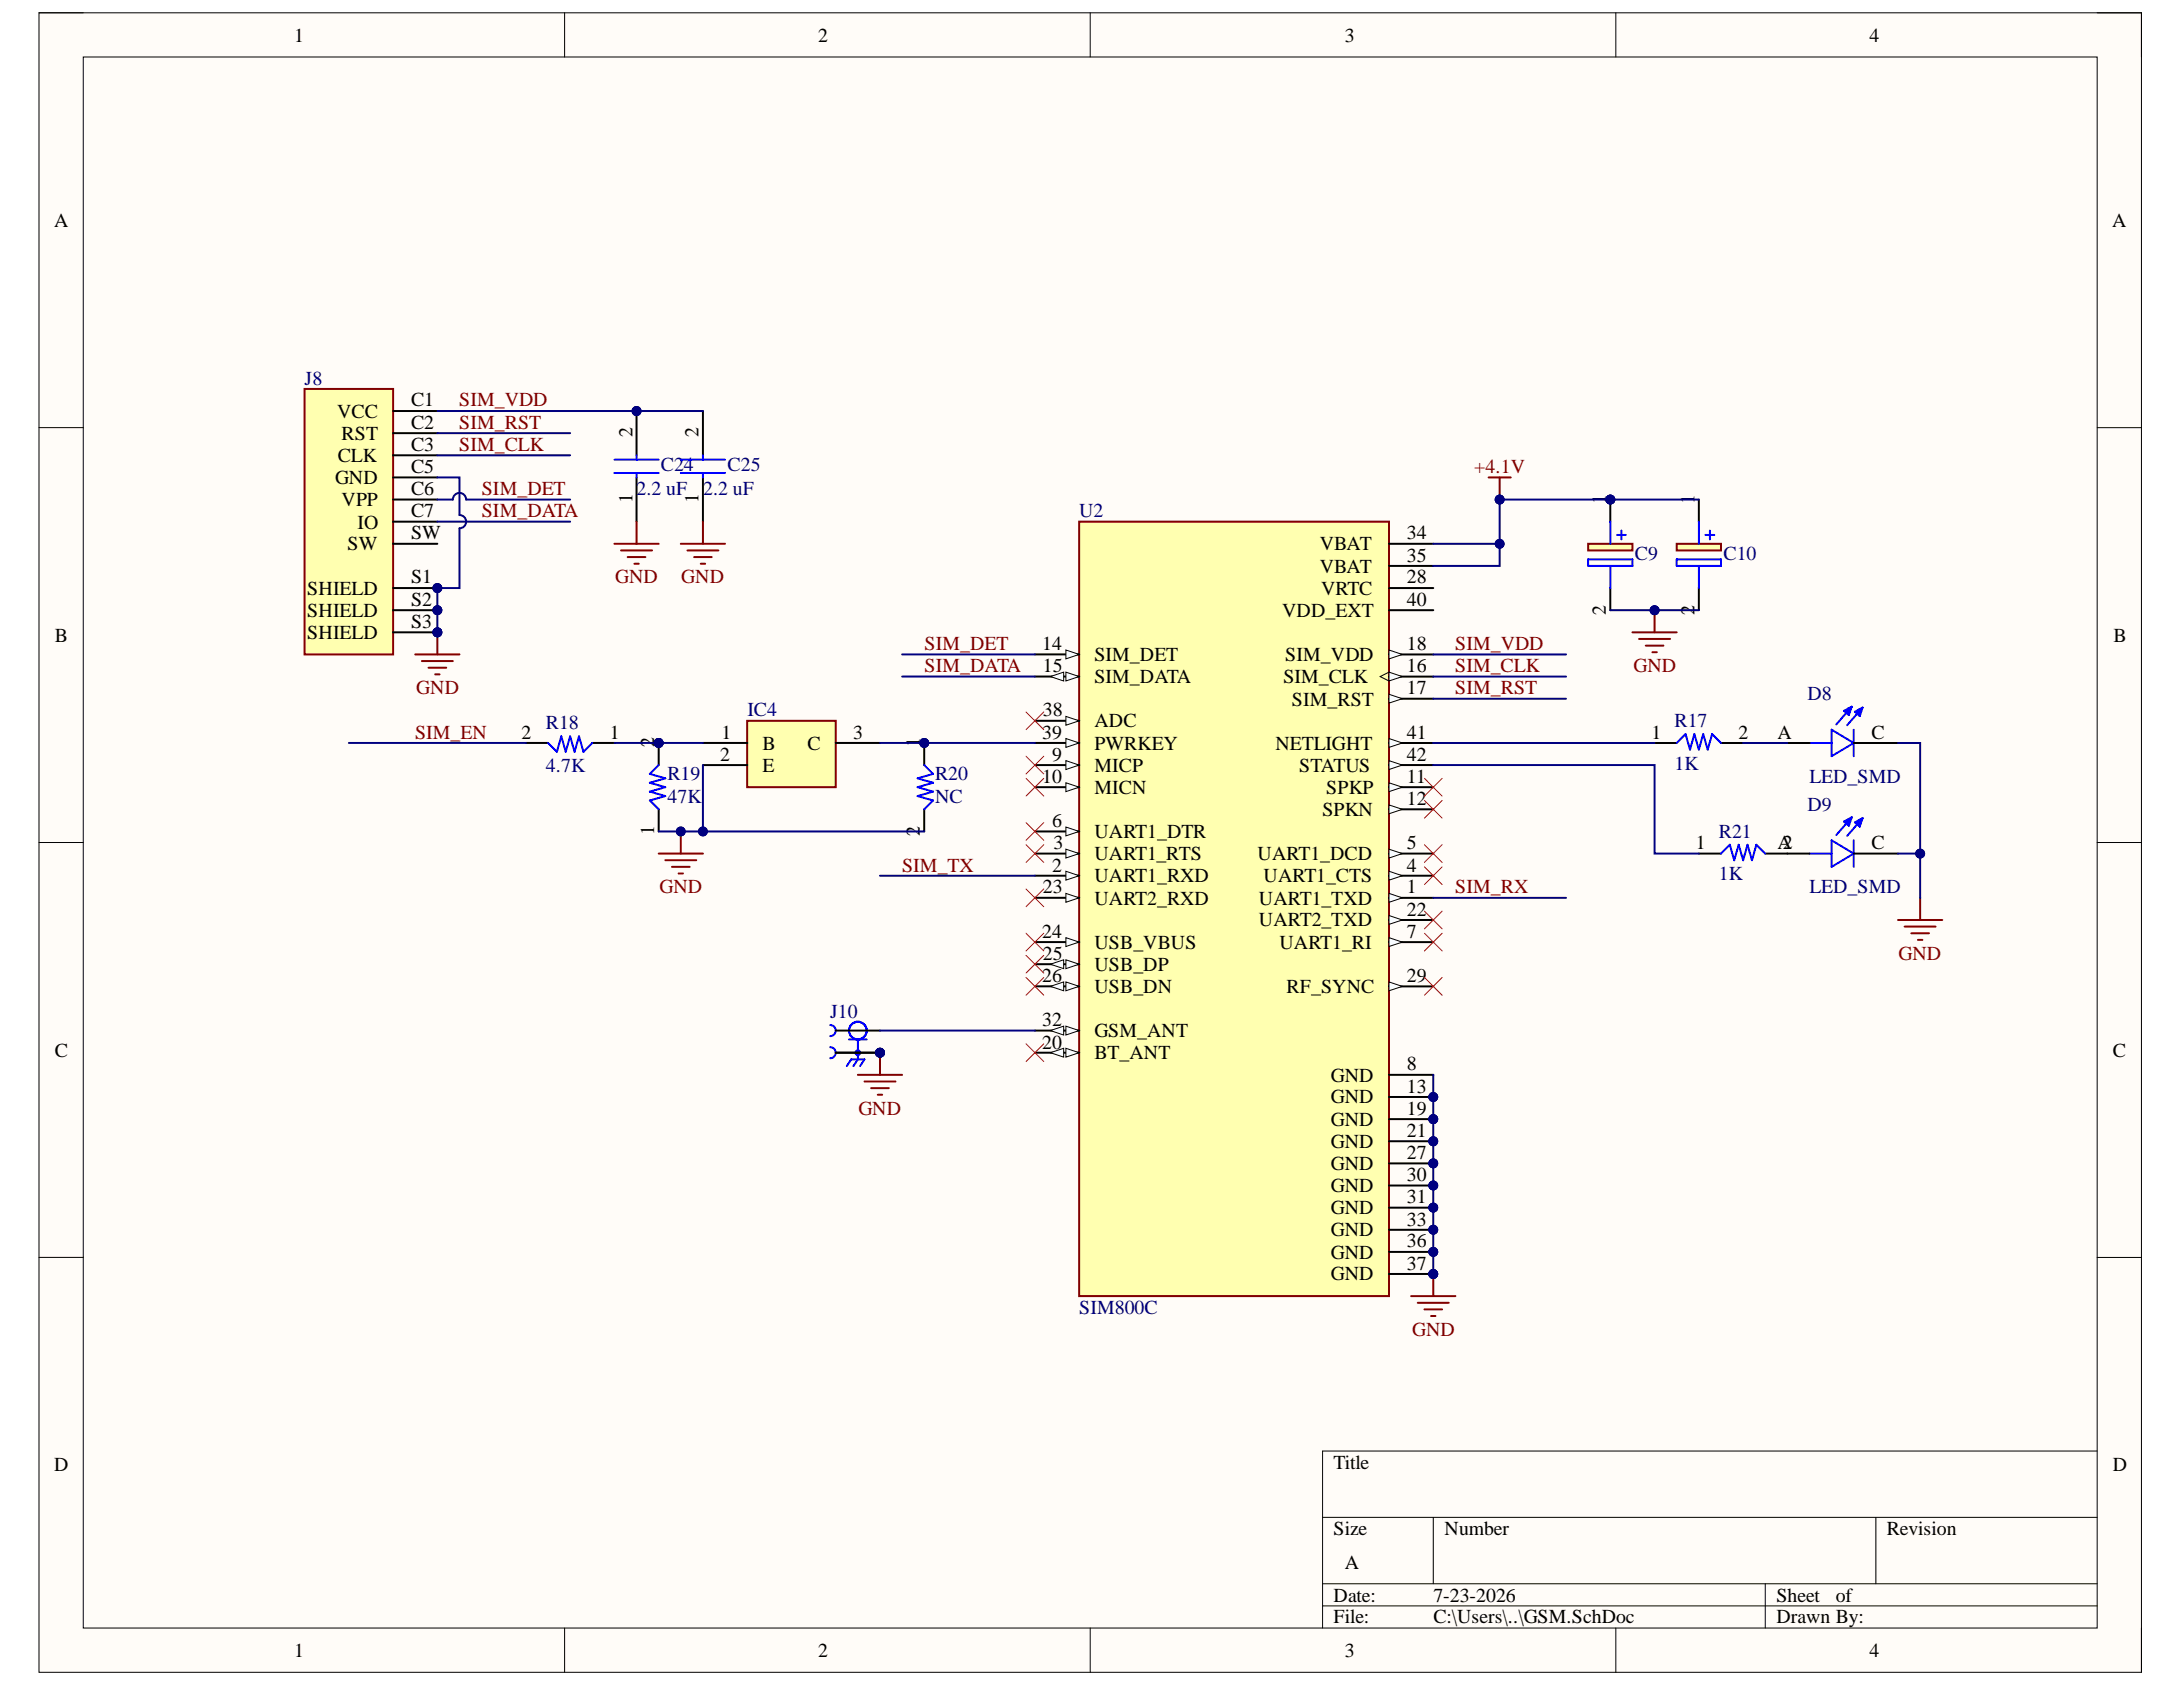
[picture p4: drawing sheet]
<svg xmlns="http://www.w3.org/2000/svg" width="279mm" height="216mm" viewBox="0 0 279 216" stroke-linecap="round" stroke-linejoin="round" font-family="sans-serif">
<defs><g id="words">
<g font-size="2.5">
<text x="37.6" y="5.3">1</text>
<text x="104.7" y="5.3">2</text>
<text x="172.1" y="5.3">3</text>
<text x="239.3" y="5.3">4</text>
<text x="6.9" y="29">A</text>
<text x="270.3" y="29">A</text>
<text x="43.1" y="53.4">VCC</text>
<text x="52.6" y="52">C1</text>
<text x="43.2" y="59.1">CLK</text>
<text x="43.7" y="56.3">RST</text>
<text x="52.6" y="54.9">C2</text>
<text x="52.6" y="57.7">C3</text>
<text x="80.9" y="56" transform="rotate(-90 80.9 56)">2</text>
<text x="89.4" y="56" transform="rotate(-90 89.4 56)">2</text>
<text x="42.9" y="62">GND</text>
<text x="43.7" y="64.8">VPP</text>
<text x="52.6" y="60.5">C5</text>
<text x="52.6" y="63.3">C6</text>
<text x="80.9" y="64.4" transform="rotate(-90 80.9 64.4)">1</text>
<text x="89.4" y="64.4" transform="rotate(-90 89.4 64.4)">1</text>
<text x="205.5" y="64.5" transform="rotate(-90 205.5 64.5)">1</text>
<text x="216.9" y="64.5" transform="rotate(-90 216.9 64.5)">1</text>
<text x="44.5" y="70.4">SW</text>
<text x="45.8" y="67.6">IO</text>
<text x="52.6" y="66.2">C7</text>
<text x="52.6" y="69">SW</text>
<text x="168.9" y="70.4">VBAT</text>
<text x="180.1" y="69">34</text>
<text x="180.1" y="71.9">35</text>
<text x="39.3" y="76.1">SHIELD</text>
<text x="52.6" y="74.7">S1</text>
<text x="52.6" y="77.5">S2</text>
<text x="168.9" y="73.3">VBAT</text>
<text x="169.1" y="76.1">VRTC</text>
<text x="180.1" y="74.7">28</text>
<text x="180.1" y="77.5">40</text>
<text x="7" y="82.1">B</text>
<text x="39.3" y="79">SHIELD</text>
<text x="39.3" y="81.8">SHIELD</text>
<text x="52.6" y="80.3">S3</text>
<text x="133.4" y="83.2">14</text>
<text x="164.1" y="79">VDD_EXT</text>
<text x="180.1" y="83.2">18</text>
<text x="205.5" y="78.7" transform="rotate(-90 205.5 78.7)">2</text>
<text x="216.9" y="78.7" transform="rotate(-90 216.9 78.7)">2</text>
<text x="270.5" y="82.1">B</text>
<text x="133.5" y="86">15</text>
<text x="140.1" y="84.6">SIM_DET</text>
<text x="140.1" y="87.4">SIM_DATA</text>
<text x="164.3" y="87.4">SIM_CLK</text>
<text x="164.5" y="84.6">SIM_VDD</text>
<text x="180.1" y="86">16</text>
<text x="180.1" y="88.9">17</text>
<text x="66.7" y="94.5">2</text>
<text x="78.1" y="94.5">1</text>
<text x="83.7" y="95.6" transform="rotate(-90 83.7 95.6)">2</text>
<text x="92.4" y="94.5">1</text>
<text x="97.6" y="96">B</text>
<text x="103.4" y="96">C</text>
<text x="109.2" y="94.5">3</text>
<text x="117.7" y="95.6" transform="rotate(-90 117.7 95.6)">1</text>
<text x="133.4" y="94.5">39</text>
<text x="133.5" y="91.7">38</text>
<text x="140.1" y="93.1">ADC</text>
<text x="140.1" y="96">PWRKEY</text>
<text x="163.2" y="96">NETLIGHT</text>
<text x="165.4" y="90.3">SIM_RST</text>
<text x="180.1" y="94.5">41</text>
<text x="211.4" y="94.5">1</text>
<text x="222.5" y="94.5">2</text>
<text x="227.5" y="94.5">A</text>
<text x="239.5" y="94.5">C</text>
<text x="92.2" y="97.3">2</text>
<text x="97.6" y="98.8">E</text>
<text x="133.4" y="100.2">10</text>
<text x="134.7" y="97.3">9</text>
<text x="140.1" y="98.8">MICP</text>
<text x="140.1" y="101.6">MICN</text>
<text x="166.3" y="98.8">STATUS</text>
<text x="169.8" y="101.6">SPKP</text>
<text x="180.1" y="97.3">42</text>
<text x="180.1" y="100.2">11</text>
<text x="83.7" y="106.8" transform="rotate(-90 83.7 106.8)">1</text>
<text x="117.7" y="107.1" transform="rotate(-90 117.7 107.1)">2</text>
<text x="134.7" y="105.9">6</text>
<text x="140.1" y="107.3">UART1_DTR</text>
<text x="169.2" y="104.4">SPKN</text>
<text x="180.1" y="103">12</text>
<text x="134.7" y="111.5">2</text>
<text x="134.8" y="108.7">3</text>
<text x="140.1" y="110.1">UART1_RTS</text>
<text x="140.1" y="112.9">UART1_RXD</text>
<text x="161" y="110.1">UART1_DCD</text>
<text x="161.7" y="112.9">UART1_CTS</text>
<text x="180.1" y="108.7">5</text>
<text x="180.1" y="111.5">4</text>
<text x="217" y="108.7">1</text>
<text x="227.5" y="108.7">A</text>
<text x="228.2" y="108.7">2</text>
<text x="239.5" y="108.7">C</text>
<text x="133.4" y="120">24</text>
<text x="133.5" y="114.3">23</text>
<text x="140.1" y="115.8">UART2_RXD</text>
<text x="161.1" y="115.8">UART1_TXD</text>
<text x="161.1" y="118.6">UART2_TXD</text>
<text x="180.1" y="114.3">1</text>
<text x="180.1" y="117.2">22</text>
<text x="180.1" y="120">7</text>
<text x="133.4" y="125.7">26</text>
<text x="133.5" y="122.9">25</text>
<text x="140.1" y="121.4">USB_VBUS</text>
<text x="140.1" y="124.2">USB_DP</text>
<text x="163.7" y="121.4">UART1_RI</text>
<text x="180.1" y="125.7">29</text>
<text x="133.4" y="131.3">32</text>
<text x="140.1" y="127.1">USB_DN</text>
<text x="164.7" y="127.1">RF_SYNC</text>
<text x="7" y="135.2">C</text>
<text x="133.4" y="134.2">20</text>
<text x="140.1" y="132.8">GSM_ANT</text>
<text x="140.1" y="135.5">BT_ANT</text>
<text x="180.1" y="137">8</text>
<text x="270.4" y="135.2">C</text>
<text x="170.3" y="138.4">GND</text>
<text x="170.3" y="141.2">GND</text>
<text x="180.1" y="139.9">13</text>
<text x="180.1" y="142.7">19</text>
<text x="170.3" y="144.1">GND</text>
<text x="170.3" y="146.9">GND</text>
<text x="170.3" y="149.8">GND</text>
<text x="180.1" y="145.5">21</text>
<text x="180.1" y="148.3">27</text>
<text x="170.3" y="152.5">GND</text>
<text x="170.3" y="155.4">GND</text>
<text x="180.1" y="151.2">30</text>
<text x="180.1" y="154">31</text>
<text x="170.3" y="158.2">GND</text>
<text x="170.3" y="161.1">GND</text>
<text x="180.1" y="156.9">33</text>
<text x="180.1" y="159.6">36</text>
<text x="170.3" y="163.9">GND</text>
<text x="180.1" y="162.5">37</text>
<text x="6.9" y="188.3">D</text>
<text x="170.7" y="188">Title</text>
<text x="270.4" y="188.3">D</text>
<text x="170.7" y="196.4">Size</text>
<text x="184.9" y="196.4">Number</text>
<text x="241.5" y="196.4">Revision</text>
<text x="172.1" y="200.7">A</text>
<text x="170.7" y="205">Date:</text>
<text x="170.7" y="207.8">File:</text>
<text x="183.5" y="205">7-23-2026</text>
<text x="183.5" y="207.8">C:\Users\..\GSM.SchDoc</text>
<text x="227.4" y="205">Sheet</text>
<text x="227.4" y="207.8">Drawn By:</text>
<text x="235" y="205">of</text>
<text x="37.6" y="212.1">1</text>
<text x="104.7" y="212.1">2</text>
<text x="172.1" y="212.1">3</text>
<text x="239.3" y="212.1">4</text>
</g>
<g font-size="2.5" fill="#000080">
<text x="39" y="49.2">J8</text>
<text x="81.5" y="63.3">2.2 uF</text>
<text x="84.6" y="60.3">C24</text>
<text x="90" y="63.3">2.2 uF</text>
<text x="93.1" y="60.3">C25</text>
<text x="138.1" y="66.2">U2</text>
<text x="209.3" y="71.6">C9</text>
<text x="220.6" y="71.6">C10</text>
<text x="231.3" y="89.6">D8</text>
<text x="69.9" y="93.4">R18</text>
<text x="95.7" y="91.7">IC4</text>
<text x="214.3" y="93.1">R17</text>
<text x="69.9" y="98.8">4.7K</text>
<text x="85.4" y="99.9">R19</text>
<text x="119.7" y="99.9">R20</text>
<text x="214.3" y="98.5">1K</text>
<text x="231.6" y="100.2">LED_SMD</text>
<text x="85.4" y="102.7">47K</text>
<text x="119.7" y="102.7">NC</text>
<text x="220" y="107.3">R21</text>
<text x="231.3" y="103.8">D9</text>
<text x="220" y="112.6">1K</text>
<text x="231.6" y="114.3">LED_SMD</text>
<text x="106.2" y="130.2">J10</text>
<text x="138.1" y="168.2">SIM800C</text>
</g>
<g font-size="2.5" fill="#800000">
<text x="58.8" y="52">SIM_VDD</text>
<text x="58.8" y="57.7">SIM_CLK</text>
<text x="58.8" y="54.9">SIM_RST</text>
<text x="61.7" y="63.3">SIM_DET</text>
<text x="188.7" y="60.5">+4.1V</text>
<text x="61.7" y="66.2">SIM_DATA</text>
<text x="78.7" y="74.7">GND</text>
<text x="87.2" y="74.7">GND</text>
<text x="118.3" y="83.2">SIM_DET</text>
<text x="186.2" y="83.2">SIM_VDD</text>
<text x="53.3" y="88.9">GND</text>
<text x="118.3" y="86">SIM_DATA</text>
<text x="186.2" y="88.9">SIM_RST</text>
<text x="186.2" y="86">SIM_CLK</text>
<text x="209.1" y="86">GND</text>
<text x="53.1" y="94.5">SIM_EN</text>
<text x="115.5" y="111.5">SIM_TX</text>
<text x="84.4" y="114.3">GND</text>
<text x="186.2" y="114.3">SIM_RX</text>
<text x="243" y="122.9">GND</text>
<text x="109.9" y="142.7">GND</text>
<text x="180.7" y="171">GND</text>
</g>
</g></defs>
<path d="M5 1.6h269.1v212.4h-269.1z" fill-rule="evenodd" fill="#fffcf8"/>
<path d="M5 1.6h269.1v212.4h-269.1z" fill="none" stroke="#000" stroke-width=".13"/>
<path d="M10.7 7.3h257.7v201.1h-257.7z" fill-rule="evenodd" fill="#fffcf8"/>
<g fill="none" stroke="#000" stroke-width=".13">
<path d="M5 1.6h5.7M10.7 7.3h257.7v201.1h-257.7zM72.3 1.6v5.7M139.5 1.6v5.7M206.8 1.6v5.7M268.4 1.6h5.7v5.7M5 54.7h5.7M268.4 54.7h5.7M5 107.8h5.7M268.4 107.8h5.7M5 160.9h5.7M268.4 160.9h5.7"/>
<path d="M169.3 194.2h99.1M183.4 194.2v8.5M240.1 194.2v8.5M268.4 185.7h-99.1v22.7M72.3 208.4v5.6M139.5 208.4v5.6M169.3 202.7h99.1M169.3 205.5h99.1M206.8 208.4v5.6M225.9 202.7v5.7M274.1 208.4v5.6"/>
</g>
<circle cx="183.4" cy="140.4" r=".57" fill="#000080"/>
<circle cx="183.4" cy="140.4" r=".57" fill="none" stroke="#000080" stroke-width=".13"/>
<circle cx="183.4" cy="143.2" r=".57" fill="#000080"/>
<circle cx="183.4" cy="143.2" r=".57" fill="none" stroke="#000080" stroke-width=".13"/>
<circle cx="183.4" cy="146.1" r=".57" fill="#000080"/>
<circle cx="183.4" cy="146.1" r=".57" fill="none" stroke="#000080" stroke-width=".13"/>
<circle cx="183.4" cy="148.9" r=".57" fill="#000080"/>
<circle cx="183.4" cy="148.9" r=".57" fill="none" stroke="#000080" stroke-width=".13"/>
<circle cx="183.4" cy="151.7" r=".57" fill="#000080"/>
<circle cx="183.4" cy="151.7" r=".57" fill="none" stroke="#000080" stroke-width=".13"/>
<circle cx="183.4" cy="154.5" r=".57" fill="#000080"/>
<circle cx="183.4" cy="154.5" r=".57" fill="none" stroke="#000080" stroke-width=".13"/>
<circle cx="183.4" cy="157.4" r=".57" fill="#000080"/>
<circle cx="183.4" cy="157.4" r=".57" fill="none" stroke="#000080" stroke-width=".13"/>
<circle cx="183.4" cy="160.2" r=".57" fill="#000080"/>
<circle cx="183.4" cy="160.2" r=".57" fill="none" stroke="#000080" stroke-width=".13"/>
<circle cx="183.4" cy="163" r=".57" fill="#000080"/>
<circle cx="183.4" cy="163" r=".57" fill="none" stroke="#000080" stroke-width=".13"/>
<path d="M138.1 66.8h39.7v99.1h-39.7z" fill-rule="evenodd" fill="#ffffb0"/>
<path d="M138.1 66.8h39.7v99.1h-39.7z" fill="none" stroke="#800000" stroke-width=".25"/>
<path d="M132.5 83.8h5.6" fill="none" stroke="#000" stroke-width=".25"/>
<path d="M136.4 83.2l1.7 .6-1.7 .5z" fill="#f8fcff"/>
<path d="M136.4 83.2l1.7 .6-1.7 .5z" fill="none" stroke="#000" stroke-width=".13"/>
<path d="M132.5 86.6h5.6" fill="none" stroke="#000" stroke-width=".25"/>
<path d="M136.4 86l1.7 .6-1.7 .5z" fill="#f8fcff"/>
<path d="M136.4 86l1.7 .6-1.7 .5z" fill="none" stroke="#000" stroke-width=".13"/>
<path d="M134.4 86.6l1.7-.6v1.1z" fill="#f8fcff"/>
<path d="M134.4 86.6l1.7-.6v1.1z" fill="none" stroke="#000" stroke-width=".13"/>
<path d="M132.5 92.2h5.6" fill="none" stroke="#000" stroke-width=".25"/>
<path d="M136.4 91.7l1.7 .5-1.7 .6z" fill="#f8fcff"/>
<path d="M136.4 91.7l1.7 .5-1.7 .6z" fill="none" stroke="#000" stroke-width=".13"/>
<path d="M132.5 95.1h5.6" fill="none" stroke="#000" stroke-width=".25"/>
<path d="M136.4 94.5l1.7 .6-1.7 .5z" fill="#f8fcff"/>
<path d="M136.4 94.5l1.7 .6-1.7 .5z" fill="none" stroke="#000" stroke-width=".13"/>
<path d="M132.5 97.9h5.6" fill="none" stroke="#000" stroke-width=".25"/>
<path d="M136.4 97.3l1.7 .6-1.7 .6z" fill="#f8fcff"/>
<path d="M136.4 97.3l1.7 .6-1.7 .6z" fill="none" stroke="#000" stroke-width=".13"/>
<path d="M132.5 100.7h5.6" fill="none" stroke="#000" stroke-width=".25"/>
<path d="M136.4 100.2l1.7 .5-1.7 .6z" fill="#f8fcff"/>
<path d="M136.4 100.2l1.7 .5-1.7 .6z" fill="none" stroke="#000" stroke-width=".13"/>
<path d="M132.5 106.4h5.6" fill="none" stroke="#000" stroke-width=".25"/>
<path d="M136.4 105.8l1.7 .6-1.7 .6z" fill="#f8fcff"/>
<path d="M136.4 105.8l1.7 .6-1.7 .6z" fill="none" stroke="#000" stroke-width=".13"/>
<path d="M132.5 109.2h5.6" fill="none" stroke="#000" stroke-width=".25"/>
<path d="M136.4 108.7l1.7 .5-1.7 .6z" fill="#f8fcff"/>
<path d="M136.4 108.7l1.7 .5-1.7 .6z" fill="none" stroke="#000" stroke-width=".13"/>
<path d="M132.5 112.1h5.6" fill="none" stroke="#000" stroke-width=".25"/>
<path d="M136.4 111.5l1.7 .6-1.7 .5z" fill="#f8fcff"/>
<path d="M136.4 111.5l1.7 .6-1.7 .5z" fill="none" stroke="#000" stroke-width=".13"/>
<path d="M132.5 114.9h5.6" fill="none" stroke="#000" stroke-width=".25"/>
<path d="M136.4 114.3l1.7 .6-1.7 .6z" fill="#f8fcff"/>
<path d="M136.4 114.3l1.7 .6-1.7 .6z" fill="none" stroke="#000" stroke-width=".13"/>
<path d="M132.5 120.6h5.6" fill="none" stroke="#000" stroke-width=".25"/>
<path d="M136.4 120l1.7 .6-1.7 .5z" fill="#f8fcff"/>
<path d="M136.4 120l1.7 .6-1.7 .5z" fill="none" stroke="#000" stroke-width=".13"/>
<path d="M132.5 123.4h5.6" fill="none" stroke="#000" stroke-width=".25"/>
<path d="M136.4 122.8l1.7 .6-1.7 .6z" fill="#f8fcff"/>
<path d="M136.4 122.8l1.7 .6-1.7 .6z" fill="none" stroke="#000" stroke-width=".13"/>
<path d="M134.4 123.4l1.7-.6v1.2z" fill="#f8fcff"/>
<path d="M134.4 123.4l1.7-.6v1.2z" fill="none" stroke="#000" stroke-width=".13"/>
<path d="M132.5 126.2h5.6" fill="none" stroke="#000" stroke-width=".25"/>
<path d="M136.4 125.7l1.7 .5-1.7 .6z" fill="#f8fcff"/>
<path d="M136.4 125.7l1.7 .5-1.7 .6z" fill="none" stroke="#000" stroke-width=".13"/>
<path d="M134.4 126.2l1.7-.5v1.1z" fill="#f8fcff"/>
<path d="M134.4 126.2l1.7-.5v1.1z" fill="none" stroke="#000" stroke-width=".13"/>
<path d="M132.5 131.9h5.6" fill="none" stroke="#000" stroke-width=".25"/>
<path d="M136.4 131.3l1.7 .6-1.7 .6z" fill="#f8fcff"/>
<path d="M136.4 131.3l1.7 .6-1.7 .6z" fill="none" stroke="#000" stroke-width=".13"/>
<path d="M134.4 131.9l1.7-.6v1.2z" fill="#f8fcff"/>
<path d="M134.4 131.9l1.7-.6v1.2z" fill="none" stroke="#000" stroke-width=".13"/>
<path d="M132.5 134.7h5.6" fill="none" stroke="#000" stroke-width=".25"/>
<path d="M136.4 134.2l1.7 .5-1.7 .6z" fill="#f8fcff"/>
<path d="M136.4 134.2l1.7 .5-1.7 .6z" fill="none" stroke="#000" stroke-width=".13"/>
<path d="M134.4 134.7l1.7-.5v1.1z" fill="#f8fcff"/>
<path d="M134.4 134.7l1.7-.5v1.1z" fill="none" stroke="#000" stroke-width=".13"/>
<path d="M177.8 69.6h5.6M177.8 72.4h5.6M177.8 75.3h5.6M177.8 78.1h5.6M177.8 83.8h5.6" fill="none" stroke="#000" stroke-width=".25"/>
<path d="M177.8 83.2l1.7 .6-1.7 .5z" fill="#f8fcff"/>
<path d="M177.8 83.2l1.7 .6-1.7 .5z" fill="none" stroke="#000" stroke-width=".13"/>
<path d="M177.8 86.6h5.6" fill="none" stroke="#000" stroke-width=".25"/>
<path d="M177.8 86l1.7 .6-1.7 .5z" fill="#f8fcff"/>
<path d="M177.8 86l1.7 .6-1.7 .5zM177.8 86l-1.2 .6 1.2 .5" fill="none" stroke="#000" stroke-width=".13"/>
<path d="M177.8 89.4h5.6" fill="none" stroke="#000" stroke-width=".25"/>
<path d="M177.8 88.9l1.7 .5-1.7 .6z" fill="#f8fcff"/>
<path d="M177.8 88.9l1.7 .5-1.7 .6z" fill="none" stroke="#000" stroke-width=".13"/>
<path d="M177.8 95.1h5.6" fill="none" stroke="#000" stroke-width=".25"/>
<path d="M177.8 94.5l1.7 .6-1.7 .5z" fill="#f8fcff"/>
<path d="M177.8 94.5l1.7 .6-1.7 .5z" fill="none" stroke="#000" stroke-width=".13"/>
<path d="M177.8 97.9h5.6" fill="none" stroke="#000" stroke-width=".25"/>
<path d="M177.8 97.3l1.7 .6-1.7 .6z" fill="#f8fcff"/>
<path d="M177.8 97.3l1.7 .6-1.7 .6z" fill="none" stroke="#000" stroke-width=".13"/>
<path d="M177.8 100.7h5.6" fill="none" stroke="#000" stroke-width=".25"/>
<path d="M177.8 100.2l1.7 .5-1.7 .6z" fill="#f8fcff"/>
<path d="M177.8 100.2l1.7 .5-1.7 .6z" fill="none" stroke="#000" stroke-width=".13"/>
<path d="M177.8 103.6h5.6" fill="none" stroke="#000" stroke-width=".25"/>
<path d="M177.8 103l1.7 .6-1.7 .5z" fill="#f8fcff"/>
<path d="M177.8 103l1.7 .6-1.7 .5z" fill="none" stroke="#000" stroke-width=".13"/>
<path d="M177.8 109.2h5.6" fill="none" stroke="#000" stroke-width=".25"/>
<path d="M177.8 108.7l1.7 .5-1.7 .6z" fill="#f8fcff"/>
<path d="M177.8 108.7l1.7 .5-1.7 .6z" fill="none" stroke="#000" stroke-width=".13"/>
<path d="M177.8 112.1h5.6" fill="none" stroke="#000" stroke-width=".25"/>
<path d="M177.8 111.5l1.7 .6-1.7 .5z" fill="#f8fcff"/>
<path d="M177.8 111.5l1.7 .6-1.7 .5z" fill="none" stroke="#000" stroke-width=".13"/>
<path d="M177.8 114.9h5.6" fill="none" stroke="#000" stroke-width=".25"/>
<path d="M177.8 114.3l1.7 .6-1.7 .6z" fill="#f8fcff"/>
<path d="M177.8 114.3l1.7 .6-1.7 .6z" fill="none" stroke="#000" stroke-width=".13"/>
<path d="M177.8 117.7h5.6" fill="none" stroke="#000" stroke-width=".25"/>
<path d="M177.8 117.2l1.7 .5-1.7 .6z" fill="#f8fcff"/>
<path d="M177.8 117.2l1.7 .5-1.7 .6z" fill="none" stroke="#000" stroke-width=".13"/>
<path d="M177.8 120.6h5.6" fill="none" stroke="#000" stroke-width=".25"/>
<path d="M177.8 120l1.7 .6-1.7 .5z" fill="#f8fcff"/>
<path d="M177.8 120l1.7 .6-1.7 .5z" fill="none" stroke="#000" stroke-width=".13"/>
<path d="M177.8 126.2h5.6" fill="none" stroke="#000" stroke-width=".25"/>
<path d="M177.8 125.7l1.7 .5-1.7 .6z" fill="#f8fcff"/>
<path d="M177.8 125.7l1.7 .5-1.7 .6z" fill="none" stroke="#000" stroke-width=".13"/>
<path d="M177.8 137.6h5.6M177.8 140.4h5.6" fill="none" stroke="#000" stroke-width=".25"/>
<circle cx="183.4" cy="140.4" r=".57" fill="#000080"/>
<circle cx="183.4" cy="140.4" r=".57" fill="none" stroke="#000080" stroke-width=".13"/>
<path d="M177.8 143.2h5.6" fill="none" stroke="#000" stroke-width=".25"/>
<circle cx="183.4" cy="143.2" r=".57" fill="#000080"/>
<circle cx="183.4" cy="143.2" r=".57" fill="none" stroke="#000080" stroke-width=".13"/>
<path d="M177.8 146.1h5.6" fill="none" stroke="#000" stroke-width=".25"/>
<circle cx="183.4" cy="146.1" r=".57" fill="#000080"/>
<circle cx="183.4" cy="146.1" r=".57" fill="none" stroke="#000080" stroke-width=".13"/>
<path d="M177.8 148.9h5.6" fill="none" stroke="#000" stroke-width=".25"/>
<circle cx="183.4" cy="148.9" r=".57" fill="#000080"/>
<circle cx="183.4" cy="148.9" r=".57" fill="none" stroke="#000080" stroke-width=".13"/>
<path d="M177.8 151.7h5.6" fill="none" stroke="#000" stroke-width=".25"/>
<circle cx="183.4" cy="151.7" r=".57" fill="#000080"/>
<circle cx="183.4" cy="151.7" r=".57" fill="none" stroke="#000080" stroke-width=".13"/>
<path d="M177.8 154.6h5.6" fill="none" stroke="#000" stroke-width=".25"/>
<circle cx="183.4" cy="154.5" r=".57" fill="#000080"/>
<circle cx="183.4" cy="154.5" r=".57" fill="none" stroke="#000080" stroke-width=".13"/>
<path d="M177.8 157.4h5.6" fill="none" stroke="#000" stroke-width=".25"/>
<circle cx="183.4" cy="157.4" r=".57" fill="#000080"/>
<circle cx="183.4" cy="157.4" r=".57" fill="none" stroke="#000080" stroke-width=".13"/>
<path d="M177.8 160.2h5.6" fill="none" stroke="#000" stroke-width=".25"/>
<circle cx="183.4" cy="160.2" r=".57" fill="#000080"/>
<circle cx="183.4" cy="160.2" r=".57" fill="none" stroke="#000080" stroke-width=".13"/>
<path d="M177.8 163h5.6" fill="none" stroke="#000" stroke-width=".25"/>
<circle cx="183.4" cy="163" r=".57" fill="#000080"/>
<circle cx="183.4" cy="163" r=".57" fill="none" stroke="#000080" stroke-width=".13"/>
<circle cx="112.6" cy="134.7" r=".57" fill="#000080"/>
<circle cx="112.6" cy="134.7" r=".57" fill="none" stroke="#000080" stroke-width=".13"/>
<circle cx="112.6" cy="134.7" r=".57" fill="#000080"/>
<circle cx="112.6" cy="134.7" r=".57" fill="none" stroke="#000080" stroke-width=".13"/>
<g fill="none" stroke="#00f" stroke-width=".25">
<path d="M106.3 131.2a.71 .71 0 0 1 .7 .7 .71 .71 0 0 1-.7 .7M106.3 134a.71 .71 0 0 1 .7 .7 .71 .71 0 0 1-.7 .7M108.4 136.4l.5-.8h1.7l-.5 .8M108.7 133h2.2M109.8 133v2.6l-.6 .8"/>
<circle cx="109.8" cy="134.7" r=".28"/>
<circle cx="109.8" cy="131.9" r="1.13"/>
</g>
<path d="M107 131.9h5.6M107 134.7h5.6" fill="none" stroke="#000" stroke-width=".25"/>
<circle cx="112.6" cy="134.7" r=".57" fill="#000080"/>
<circle cx="112.6" cy="134.7" r=".57" fill="none" stroke="#000080" stroke-width=".13"/>
<path d="M107 134.7h5.6" fill="none" stroke="#000" stroke-width=".25"/>
<circle cx="112.6" cy="134.7" r=".57" fill="#000080"/>
<circle cx="112.6" cy="134.7" r=".57" fill="none" stroke="#000080" stroke-width=".13"/>
<g fill="none" stroke="#00f" stroke-width=".25">
<path d="M231.6 109.2h2.8M234.4 107.5l2.9 1.7-2.9 1.7zM236.5 105.1l-.3 .1M236.5 104.9h.2l-.1 .8M237 104.6l-2 2.3M237 104.6l-1 .5 .6 .6M237 104.6l-.4 1.1M237.3 107.5v3.4M237.8 105.2l-.2 .1M237.9 105h.2l-.1 .8M238.4 104.7l-2 2.3M238.4 104.7l-1 .5 .6 .6"/>
<path d="M238.4 104.7l-.4 1.1"/>
</g>
<path d="M228.8 109.2h2.8M237.3 109.2h5.6" fill="none" stroke="#000" stroke-width=".25"/>
<path d="M109.8 137.6h5.7M110.6 138.4h4M111.5 139.3h2.3M112.6 134.7v2.9M112.3 140.1h.6" fill="none" stroke="#800000" stroke-width=".25"/>
<circle cx="112.6" cy="134.7" r=".57" fill="#000080"/>
<circle cx="112.6" cy="134.7" r=".57" fill="none" stroke="#000080" stroke-width=".13"/>
<path d="M180.6 165.9h5.7M181.5 166.7h3.9M182.3 167.6h2.3M183.2 168.4h.5M183.4 163v2.9" fill="none" stroke="#800000" stroke-width=".25"/>
<circle cx="183.4" cy="163" r=".57" fill="#000080"/>
<circle cx="183.4" cy="163" r=".57" fill="none" stroke="#000080" stroke-width=".13"/>
<path d="M53.1 83.8h5.7M54 84.6h4M54.8 85.5h2.3M55.7 86.3h.6M56 80.9v2.9" fill="none" stroke="#800000" stroke-width=".25"/>
<circle cx="56" cy="80.9" r=".57" fill="#000080"/>
<circle cx="56" cy="80.9" r=".57" fill="none" stroke="#000080" stroke-width=".13"/>
<path d="M242.9 117.7h5.7M243.8 118.6h3.9M244.6 119.4h2.3M245.8 114.9v2.8M245.5 120.3h.5" fill="none" stroke="#800000" stroke-width=".25"/>
<circle cx="81.5" cy="52.6" r=".57" fill="#000080"/>
<circle cx="81.5" cy="52.6" r=".57" fill="none" stroke="#000080" stroke-width=".13"/>
<path d="M81.5 52.6v5.7M81.5 61.1v5.7" fill="none" stroke="#000" stroke-width=".25"/>
<circle cx="81.5" cy="52.6" r=".57" fill="#000080"/>
<circle cx="81.5" cy="52.6" r=".57" fill="none" stroke="#000080" stroke-width=".13"/>
<path d="M78.6 58.8h5.7M81.5 58.3v.5M87.1 58.8h5.7M90 58.3v.5M78.6 60.5h5.7M81.5 60.5v.6M87.1 60.5h5.7M90 60.5v.6M214.6 95.1l1.1-1.2 .6 2 .6-2 .5 2 .6-2 .6 2 .5-2 1.2 1.2M220.3 109.2l1.1-1.1 .6 2 .5-2 .6 2 .6-2 .5 2 .6-2 1.1 1.1" fill="none" stroke="#00f" stroke-width=".25"/>
<path d="M90 52.6v5.7M90 61.1v5.7M211.8 95.1h2.8M220.3 95.1h2.8M217.4 109.2h2.9M225.9 109.2h2.9" fill="none" stroke="#000" stroke-width=".25"/>
<g fill="none" stroke="#f00" stroke-width=".13">
<path d="M131.3 96.8l2.3 2.2M131.3 99.6l2.3 2.3M131.3 91.1l2.3 2.3M133.6 96.8l-2.3 2.2M133.6 99.6l-2.3 2.3M133.6 91.1l-2.3 2.3M182.3 99.6l2.3 2.3M184.6 99.6l-2.3 2.3M131.3 105.3l2.3 2.2M131.3 108.1l2.3 2.3M131.3 113.8l2.3 2.2M133.6 105.3l-2.3 2.2"/>
<path d="M133.6 108.1l-2.3 2.3M133.6 113.8l-2.3 2.2M182.3 108.1l2.3 2.3M182.3 110.9l2.3 2.3M182.3 116.6l2.3 2.3M182.3 119.4l2.3 2.3M182.3 102.4l2.3 2.3M184.6 108.1l-2.3 2.3M184.6 110.9l-2.3 2.3M184.6 116.6l-2.3 2.3M184.6 119.4l-2.3 2.3M184.6 102.4l-2.3 2.3"/>
<path d="M131.3 133.6l2.3 2.3M133.6 133.6l-2.3 2.3M182.3 125.1l2.3 2.3M184.6 125.1l-2.3 2.3"/>
</g>
<path d="M78.6 69.6h5.7M79.5 70.4h4M80.3 71.3h2.3M81.2 72.1h.6M81.5 66.8v2.8M87.1 69.6h5.7M88 70.4h3.9M88.8 71.3h2.3M89.7 72.1h.6M90 66.8v2.8M190.5 61.1h2.9M191.9 61.1v2.8" fill="none" stroke="#800000" stroke-width=".25"/>
<circle cx="191.9" cy="63.9" r=".57" fill="#000080"/>
<circle cx="191.9" cy="63.9" r=".57" fill="none" stroke="#000080" stroke-width=".13"/>
<path d="M211.8 78.1v2.8M208.9 80.9h5.7M209.8 81.8h4M210.6 82.6h2.3M211.5 83.5h.6" fill="none" stroke="#800000" stroke-width=".25"/>
<circle cx="211.8" cy="78.1" r=".57" fill="#000080"/>
<circle cx="211.8" cy="78.1" r=".57" fill="none" stroke="#000080" stroke-width=".13"/>
<circle cx="56" cy="75.3" r=".57" fill="#000080"/>
<circle cx="56" cy="75.3" r=".57" fill="none" stroke="#000080" stroke-width=".13"/>
<circle cx="56" cy="78.1" r=".57" fill="#000080"/>
<circle cx="56" cy="78.1" r=".57" fill="none" stroke="#000080" stroke-width=".13"/>
<circle cx="56" cy="80.9" r=".57" fill="#000080"/>
<circle cx="56" cy="80.9" r=".57" fill="none" stroke="#000080" stroke-width=".13"/>
<path d="M39 49.8h11.3v34h-11.3z" fill-rule="evenodd" fill="#ffffb0"/>
<path d="M39 49.8h11.3v34h-11.3z" fill="none" stroke="#800000" stroke-width=".25"/>
<path d="M50.3 52.6h5.7M50.3 55.4h5.7M50.3 58.3h5.7M50.3 61.1h5.7M50.3 63.9h5.7M50.3 66.8h5.7M50.3 69.6h5.7M50.3 75.3h5.7" fill="none" stroke="#000" stroke-width=".25"/>
<circle cx="56" cy="75.3" r=".57" fill="#000080"/>
<circle cx="56" cy="75.3" r=".57" fill="none" stroke="#000080" stroke-width=".13"/>
<path d="M50.3 78.1h5.7" fill="none" stroke="#000" stroke-width=".25"/>
<circle cx="56" cy="78.1" r=".57" fill="#000080"/>
<circle cx="56" cy="78.1" r=".57" fill="none" stroke="#000080" stroke-width=".13"/>
<path d="M50.3 80.9h5.7" fill="none" stroke="#000" stroke-width=".25"/>
<circle cx="56" cy="80.9" r=".57" fill="#000080"/>
<circle cx="56" cy="80.9" r=".57" fill="none" stroke="#000080" stroke-width=".13"/>
<path d="M95.6 92.2h11.4v8.5h-11.4z" fill-rule="evenodd" fill="#ffffb0"/>
<path d="M95.6 92.2h11.4v8.5h-11.4z" fill="none" stroke="#800000" stroke-width=".25"/>
<path d="M90 95.1h5.6M90 97.9h5.6M107 95.1h5.6" fill="none" stroke="#000" stroke-width=".25"/>
<circle cx="84.3" cy="95.1" r=".57" fill="#000080"/>
<circle cx="84.3" cy="95.1" r=".57" fill="none" stroke="#000080" stroke-width=".13"/>
<path d="M84.3 95.1v2.8M84.3 103.6v2.8" fill="none" stroke="#000" stroke-width=".25"/>
<circle cx="84.3" cy="95.1" r=".57" fill="#000080"/>
<circle cx="84.3" cy="95.1" r=".57" fill="none" stroke="#000080" stroke-width=".13"/>
<path d="M70.1 95.1l1.2 1.1 .5-2 .6 2 .6-2 .5 2 .6-2 .6 2 1.1-1.1M84.3 97.9l-1.1 1.1 2 .6-2 .6 2 .5-2 .6 2 .6-2 .5 1.1 1.2" fill="none" stroke="#00f" stroke-width=".25"/>
<path d="M67.3 95.1h2.8M75.8 95.1h2.8" fill="none" stroke="#000" stroke-width=".25"/>
<path d="M84.3 109.2h5.7M85.2 110.1h3.9M86 110.9h2.3M86.9 111.8h.5M87.1 106.4v2.8" fill="none" stroke="#800000" stroke-width=".25"/>
<circle cx="87.1" cy="106.4" r=".57" fill="#000080"/>
<circle cx="87.1" cy="106.4" r=".57" fill="none" stroke="#000080" stroke-width=".13"/>
<circle cx="118.3" cy="95.1" r=".57" fill="#000080"/>
<circle cx="118.3" cy="95.1" r=".57" fill="none" stroke="#000080" stroke-width=".13"/>
<path d="M118.3 95.1v2.8" fill="none" stroke="#000" stroke-width=".25"/>
<circle cx="118.3" cy="95.1" r=".57" fill="#000080"/>
<circle cx="118.3" cy="95.1" r=".57" fill="none" stroke="#000080" stroke-width=".13"/>
<path d="M228.8 95.1h2.8M237.3 95.1h5.6M118.3 103.6v2.8" fill="none" stroke="#000" stroke-width=".25"/>
<g fill="none" stroke="#00f" stroke-width=".25">
<path d="M118.3 97.9l1.1 1.1-2 .6 2 .6-2 .5 2 .6-2 .6 2 .5-1.1 1.2M231.6 95.1h2.8M234.4 93.4l2.9 1.7-2.9 1.7zM236.5 90.9l-.3 .2M236.5 90.7h.2l-.1 .8M237 90.4l-2 2.3M237 90.4l-1 .6 .6 .5M237 90.4l-.4 1.1M237.3 93.4v3.4M237.8 91l-.2 .2M237.9 90.8h.2l-.1 .8M238.4 90.6l-2 2.2"/>
<path d="M238.4 90.6l-1 .5 .6 .5M238.4 90.6l-.4 1"/>
</g>
<circle cx="206.1" cy="63.9" r=".56" fill="#000080"/>
<circle cx="206.1" cy="63.9" r=".56" fill="none" stroke="#000080" stroke-width=".13"/>
<path d="M203.3 69.6h5.6v.8h-5.6z" fill-rule="evenodd" fill="#ffffb0"/>
<path d="M203.3 69.6h5.6v.8h-5.6z" fill="none" stroke="#800000" stroke-width=".25"/>
<path d="M206.1 63.9v2.9" fill="none" stroke="#000" stroke-width=".25"/>
<circle cx="206.1" cy="63.9" r=".56" fill="#000080"/>
<circle cx="206.1" cy="63.9" r=".56" fill="none" stroke="#000080" stroke-width=".13"/>
<path d="M206.1 75.3v2.8" fill="none" stroke="#000" stroke-width=".25"/>
<path d="M203.3 71.6h5.6v.8h-5.6zM206.1 66.8v2.8M206.1 72.4v2.9M207 68.5h1.1M207.5 67.9v1.1" fill="none" stroke="#00f" stroke-width=".25"/>
<path d="M214.6 69.6h5.7v.8h-5.7z" fill-rule="evenodd" fill="#ffffb0"/>
<path d="M214.6 69.6h5.7v.8h-5.7z" fill="none" stroke="#800000" stroke-width=".25"/>
<path d="M217.4 63.9v2.9M217.4 75.3v2.8" fill="none" stroke="#000" stroke-width=".25"/>
<path d="M214.6 71.6h5.7v.8h-5.7zM217.4 66.8v2.8M217.4 72.4v2.9M218.3 68.5h1.1M218.9 67.9v1.1" fill="none" stroke="#00f" stroke-width=".25"/>
<path d="M112.6 131.9h19.9M183.4 137.6v25.4" fill="none" stroke="#000080" stroke-width=".25"/>
<circle cx="183.4" cy="140.4" r=".57" fill="#000080"/>
<circle cx="183.4" cy="140.4" r=".57" fill="none" stroke="#000080" stroke-width=".13"/>
<circle cx="183.4" cy="143.2" r=".57" fill="#000080"/>
<circle cx="183.4" cy="143.2" r=".57" fill="none" stroke="#000080" stroke-width=".13"/>
<circle cx="183.4" cy="146.1" r=".57" fill="#000080"/>
<circle cx="183.4" cy="146.1" r=".57" fill="none" stroke="#000080" stroke-width=".13"/>
<circle cx="183.4" cy="148.9" r=".57" fill="#000080"/>
<circle cx="183.4" cy="148.9" r=".57" fill="none" stroke="#000080" stroke-width=".13"/>
<circle cx="183.4" cy="151.7" r=".57" fill="#000080"/>
<circle cx="183.4" cy="151.7" r=".57" fill="none" stroke="#000080" stroke-width=".13"/>
<circle cx="183.4" cy="154.5" r=".57" fill="#000080"/>
<circle cx="183.4" cy="154.5" r=".57" fill="none" stroke="#000080" stroke-width=".13"/>
<circle cx="183.4" cy="157.4" r=".57" fill="#000080"/>
<circle cx="183.4" cy="157.4" r=".57" fill="none" stroke="#000080" stroke-width=".13"/>
<circle cx="183.4" cy="160.2" r=".57" fill="#000080"/>
<circle cx="183.4" cy="160.2" r=".57" fill="none" stroke="#000080" stroke-width=".13"/>
<circle cx="183.4" cy="163" r=".57" fill="#000080"/>
<circle cx="183.4" cy="163" r=".57" fill="none" stroke="#000080" stroke-width=".13"/>
<path d="M56 52.6h34M56 55.4h17M56 58.3h17M56 66.8h17M115.5 86.6h17M115.5 83.8h17M183.4 83.8h17M183.4 86.6h17M183.4 89.4h17" fill="none" stroke="#000080" stroke-width=".25"/>
<circle cx="81.5" cy="52.6" r=".57" fill="#000080"/>
<circle cx="81.5" cy="52.6" r=".57" fill="none" stroke="#000080" stroke-width=".13"/>
<path d="M183.4 97.9h28.4v11.3h5.6M183.4 95.1h28.4M242.9 109.2h2.9" fill="none" stroke="#000080" stroke-width=".25"/>
<circle cx="245.8" cy="109.2" r=".57" fill="#000080"/>
<circle cx="245.8" cy="109.2" r=".57" fill="none" stroke="#000080" stroke-width=".13"/>
<path d="M191.9 69.6v2.8h-8.5M112.6 112.1h19.9M183.4 114.9h17" fill="none" stroke="#000080" stroke-width=".25"/>
<circle cx="191.9" cy="69.6" r=".57" fill="#000080"/>
<circle cx="191.9" cy="69.6" r=".57" fill="none" stroke="#000080" stroke-width=".13"/>
<path d="M112.6 95.1h19.9" fill="none" stroke="#000080" stroke-width=".25"/>
<circle cx="118.3" cy="95.1" r=".57" fill="#000080"/>
<circle cx="118.3" cy="95.1" r=".57" fill="none" stroke="#000080" stroke-width=".13"/>
<path d="M56 61.1h2.8v4.8a.85 .85 0 0 1 .9 .9 .85 .85 0 0 1-.9 .8v7.7h-2.8v5.6" fill="none" stroke="#000080" stroke-width=".25"/>
<circle cx="56" cy="75.3" r=".57" fill="#000080"/>
<circle cx="56" cy="75.3" r=".57" fill="none" stroke="#000080" stroke-width=".13"/>
<circle cx="56" cy="78.1" r=".57" fill="#000080"/>
<circle cx="56" cy="78.1" r=".57" fill="none" stroke="#000080" stroke-width=".13"/>
<circle cx="56" cy="80.9" r=".57" fill="#000080"/>
<circle cx="56" cy="80.9" r=".57" fill="none" stroke="#000080" stroke-width=".13"/>
<path d="M56 63.9h2a.85 .85 0 0 1 .8-.8 .85 .85 0 0 1 .9 .8h13.3M84.3 95.1h5.7" fill="none" stroke="#000080" stroke-width=".25"/>
<circle cx="84.3" cy="95.1" r=".57" fill="#000080"/>
<circle cx="84.3" cy="95.1" r=".57" fill="none" stroke="#000080" stroke-width=".13"/>
<path d="M78.6 95.1h5.7" fill="none" stroke="#000080" stroke-width=".25"/>
<circle cx="84.3" cy="95.1" r=".57" fill="#000080"/>
<circle cx="84.3" cy="95.1" r=".57" fill="none" stroke="#000080" stroke-width=".13"/>
<path d="M90 97.9v8.5h-5.7" fill="none" stroke="#000080" stroke-width=".25"/>
<circle cx="90" cy="106.4" r=".57" fill="#000080"/>
<circle cx="90" cy="106.4" r=".57" fill="none" stroke="#000080" stroke-width=".13"/>
<circle cx="87.1" cy="106.4" r=".57" fill="#000080"/>
<circle cx="87.1" cy="106.4" r=".57" fill="none" stroke="#000080" stroke-width=".13"/>
<path d="M44.6 95.1h22.7M90 106.4h28.3" fill="none" stroke="#000080" stroke-width=".25"/>
<circle cx="90" cy="106.4" r=".57" fill="#000080"/>
<circle cx="90" cy="106.4" r=".57" fill="none" stroke="#000080" stroke-width=".13"/>
<path d="M191.9 63.9v5.7h-8.5M223.1 95.1h5.7" fill="none" stroke="#000080" stroke-width=".25"/>
<circle cx="191.9" cy="69.6" r=".57" fill="#000080"/>
<circle cx="191.9" cy="69.6" r=".57" fill="none" stroke="#000080" stroke-width=".13"/>
<circle cx="191.9" cy="63.9" r=".57" fill="#000080"/>
<circle cx="191.9" cy="63.9" r=".57" fill="none" stroke="#000080" stroke-width=".13"/>
<path d="M242.9 95.1h2.9v19.8" fill="none" stroke="#000080" stroke-width=".25"/>
<circle cx="245.8" cy="109.2" r=".57" fill="#000080"/>
<circle cx="245.8" cy="109.2" r=".57" fill="none" stroke="#000080" stroke-width=".13"/>
<path d="M211.8 78.1h5.6" fill="none" stroke="#000080" stroke-width=".25"/>
<circle cx="211.8" cy="78.1" r=".57" fill="#000080"/>
<circle cx="211.8" cy="78.1" r=".57" fill="none" stroke="#000080" stroke-width=".13"/>
<path d="M206.1 63.9h11.3" fill="none" stroke="#000080" stroke-width=".25"/>
<circle cx="206.1" cy="63.9" r=".56" fill="#000080"/>
<circle cx="206.1" cy="63.9" r=".56" fill="none" stroke="#000080" stroke-width=".13"/>
<path d="M191.9 63.9h14.2" fill="none" stroke="#000080" stroke-width=".25"/>
<circle cx="191.9" cy="63.9" r=".57" fill="#000080"/>
<circle cx="191.9" cy="63.9" r=".57" fill="none" stroke="#000080" stroke-width=".13"/>
<circle cx="206.1" cy="63.9" r=".56" fill="#000080"/>
<circle cx="206.1" cy="63.9" r=".56" fill="none" stroke="#000080" stroke-width=".13"/>
<path d="M206.1 78.1h5.7" fill="none" stroke="#000080" stroke-width=".25"/>
<circle cx="211.8" cy="78.1" r=".57" fill="#000080"/>
<circle cx="211.8" cy="78.1" r=".57" fill="none" stroke="#000080" stroke-width=".13"/>
<path d="M131.3 119.4l2.3 2.3M133.6 119.4l-2.3 2.3M131.3 122.3l2.3 2.2M131.3 125.1l2.3 2.3M133.6 122.3l-2.3 2.2M133.6 125.1l-2.3 2.3" fill="none" stroke="#f00" stroke-width=".13"/>
<use href="#words"/>
</svg>
